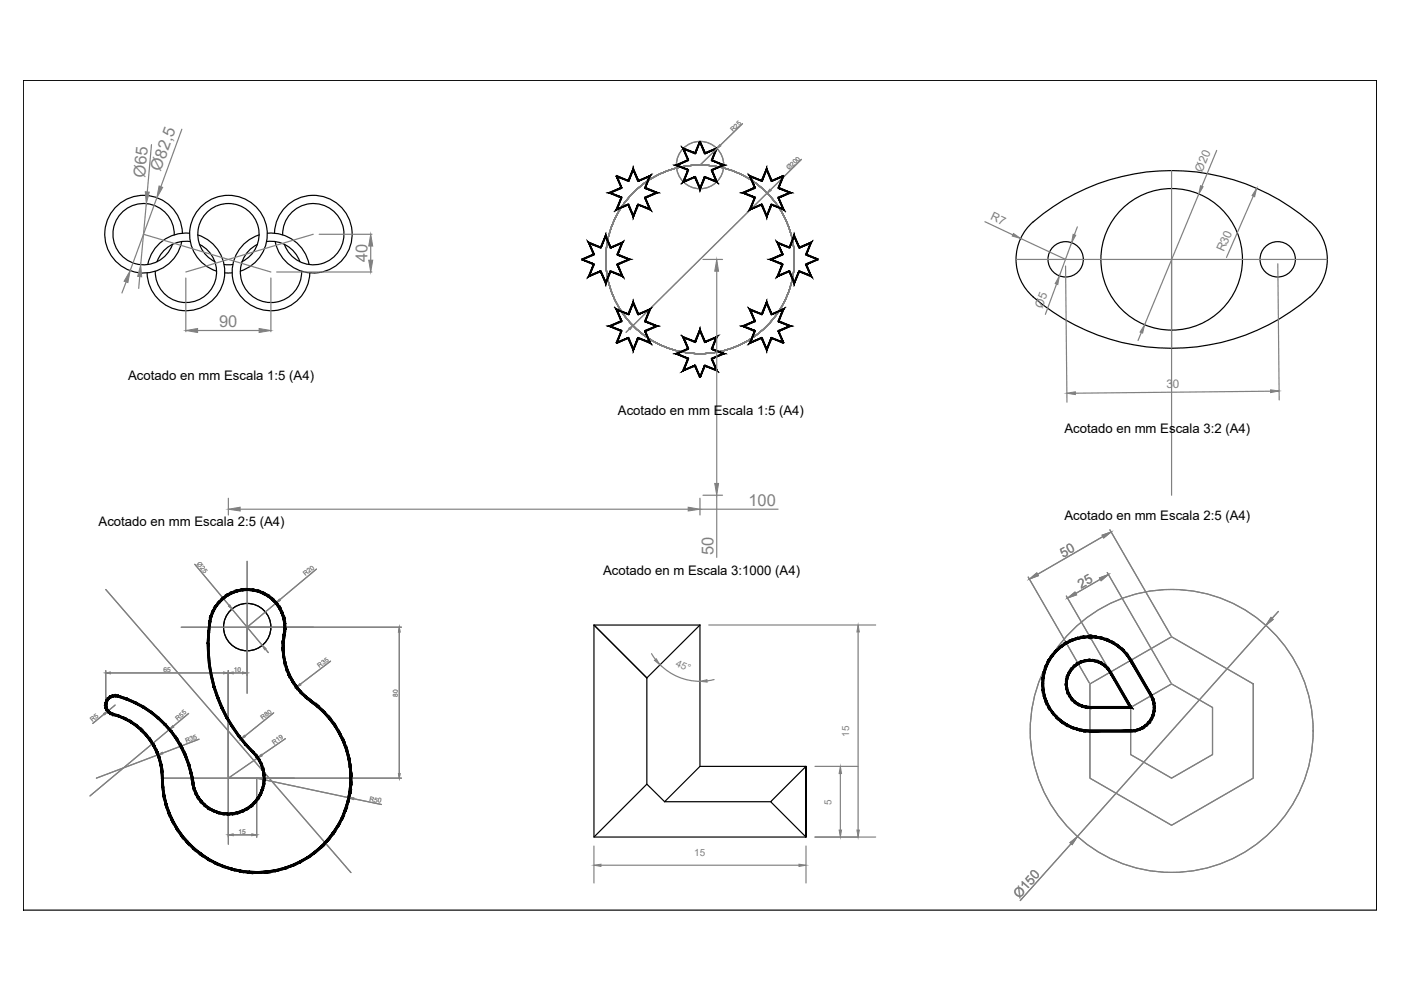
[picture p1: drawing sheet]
<svg xmlns="http://www.w3.org/2000/svg" width="297mm" height="210mm" viewBox="0 0 297 210" stroke-linecap="round" stroke-linejoin="round" font-family="sans-serif">
<defs><g id="words">
<g font-size="3.5" fill="#808080">
<text x="30.8" y="37.7" transform="rotate(-85 30.8 37.7)">Ø65</text>
<text x="34.1" y="36.4" transform="rotate(-70 34.1 36.4)">Ø82,5</text>
<text x="77.9" y="55.6" transform="rotate(-90 77.9 55.6)">40</text>
<text x="46.5" y="69.4">90</text>
<text x="158.7" y="107.3">100</text>
<text x="151.3" y="117.7" transform="rotate(-90 151.3 117.7)">50</text>
</g>
<g font-size="2.8">
<text x="27.2" y="80.5">Acotado en mm Escala 1:5 (A4)</text>
<text x="131" y="88.1">Acotado en mm Escala 1:5 (A4)</text>
<text x="225.7" y="91.7">Acotado en mm Escala 3:2 (A4)</text>
<text x="20.9" y="111.6">Acotado en mm Escala 2:5 (A4)</text>
<text x="225.7" y="110.3">Acotado en mm Escala 2:5 (A4)</text>
<text x="127.9" y="122">Acotado en m Escala 3:1000 (A4)</text>
</g>
<g font-size="2.8" fill="#808080">
<text x="225.4" y="118.3" transform="rotate(-29 225.4 118.3)">50</text>
<text x="229.2" y="124.9" transform="rotate(-30 229.2 124.9)">25</text>
<text x="216.1" y="190.6" transform="rotate(-49 216.1 190.6)">Ø150</text>
</g>
<g font-size="2.5" fill="#808080">
<text x="254.9" y="36.7" transform="rotate(-68 254.9 36.7)">Ø20</text>
<text x="209.9" y="46.5" transform="rotate(25 209.9 46.5)">R7</text>
<text x="259.4" y="53.5" transform="rotate(-66 259.4 53.5)">R30</text>
<text x="221" y="65.5" transform="rotate(-70 221 65.5)">Ø5</text>
<text x="247.3" y="82.2" transform="rotate(-1 247.3 82.2)">30</text>
</g>
<g font-size="2.1" fill="#808080">
<text x="143.2" y="141.2" transform="rotate(23 143.2 141.2)">45°</text>
<text x="180" y="156.2" transform="rotate(-90 180 156.2)">15</text>
<text x="176.3" y="170.6" transform="rotate(-90 176.3 170.6)">5</text>
<text x="147.2" y="181.6">15</text>
</g>
<g font-size="1.4" fill="#808080">
<text x="155.4" y="28" transform="rotate(-44 155.4 28)">R25</text>
<text x="167.3" y="36.1" transform="rotate(-45 167.3 36.1)">Ø200</text>
<text x="41.6" y="119.6" transform="rotate(50 41.6 119.6)">Ø25</text>
<text x="64.8" y="122.2" transform="rotate(-40 64.8 122.2)">R20</text>
<text x="34.7" y="142.4">65</text>
<text x="49.6" y="142.4">10</text>
<text x="67.8" y="141.7" transform="rotate(-37 67.8 141.7)">R35</text>
<text x="84.4" y="147.8" transform="rotate(-90 84.4 147.8)">80</text>
<text x="19.6" y="153.1" transform="rotate(-39 19.6 153.1)">R5</text>
<text x="37.7" y="152.8" transform="rotate(-40 37.7 152.8)">R55</text>
<text x="55.7" y="152.7" transform="rotate(-38 55.7 152.7)">R80</text>
<text x="39.5" y="157.5" transform="rotate(-21 39.5 157.5)">R35</text>
<text x="58.1" y="158" transform="rotate(-36 58.1 158)">R19</text>
<text x="78.3" y="169.8" transform="rotate(11 78.3 169.8)">R50</text>
<text x="50.6" y="176.8">15</text>
</g>
</g></defs>
<!-- layer: 0 -->
<g fill="none" stroke="#000" stroke-width=".25">
<path d="M4.9 17h287v176h-287zM36.9 49.8a6.5 6.5 0 0 0-9-6.1 6.5 6.5 0 0 0-1.9 10.7 6.5 6.5 0 0 0 10.6-2.6M38.7 49.4a8.2 8.2 0 0 0-12-7.1 8.2 8.2 0 0 0-1.2 13.9 8.2 8.2 0 0 0 13-5M40.2 49.5a8.2 8.2 0 0 0-8.9 6.6M40.3 51.2a6.5 6.5 0 0 0-7 4.3M41.9 49.8a8.2 8.2 0 0 1 2.5 14.4 8.2 8.2 0 0 1-13.2-6.3M42.3 51.8a6.5 6.5 0 0 1 .5 11.4 6.5 6.5 0 0 1-9.9-5.7M45.6 55.5a6.5 6.5 0 0 1-2.2-9.9 6.5 6.5 0 0 1 10.1 0 6.5 6.5 0 0 1-2.2 9.9M45.9 57.5a8.2 8.2 0 0 1-4.1-12.7 8.2 8.2 0 0 1 13.3 0 8.2 8.2 0 0 1-4.2 12.7M47.5 56.1h1.8M47.7 57.8h1.5M54.6 51.8a6.5 6.5 0 0 0-.5 11.4 6.5 6.5 0 0 0 9.9-5.7"/>
<path d="M55 49.8a8.2 8.2 0 0 0-2.5 14.4 8.2 8.2 0 0 0 13.2-6.3M56.6 51.2a6.5 6.5 0 0 1 7 4.3M56.7 49.5a8.2 8.2 0 0 1 8.8 6.6M58.2 49.4a8.2 8.2 0 0 1 12-7.1 8.2 8.2 0 0 1 1.2 13.9 8.2 8.2 0 0 1-13.1-5M59.9 49.8a6.5 6.5 0 0 1 9-6.1 6.5 6.5 0 0 1 2 10.7 6.5 6.5 0 0 1-10.6-2.6M219.1 47a45 45 0 0 1 58.6 0M219.1 47a10.5 10.5 0 0 0 0 16 44.8 44.8 0 0 0 59.9-1.3 10.5 10.5 0 0 0-1.2-14.7M125.9 132.5l11.2 11.2M148.4 132.5h-22.5v45h45v-15v15l-7.5-7.5 7.5-7.5h-22.5M148.4 132.5v30M148.4 132.5l-11.3 11.2M137.1 143.7v22.6"/>
<path d="M140.9 170l-3.8-3.7-11.2 11.2M140.9 170h22.5M148.4 162.5l-7.5 7.5"/>
<circle cx="225.9" cy="55" r="3.7"/>
<circle cx="248.4" cy="55" r="15"/>
<circle cx="270.9" cy="55" r="3.7"/>
<circle cx="52.4" cy="133" r="5"/>
</g>
<!-- layer: cota -->
<g fill="none" stroke="#808080" stroke-width=".25">
<path d="M248.4 36.2v68.8M258 31.9l-3.2 7.6M149 55h4.2M152 57.5v45M208.8 47l5.9 2.8M215.4 55h66M216.4 50.6l9.5 4.4M225.9 56.4l.3 28.9M227.2 51.5l-2.6 7M228.4 48.1l-.6 1.7M254.2 41.2l-11.5 27.6M265.7 41.6l-5.7 13"/>
<path d="M270.9 55.9l.3 28.9M224 60.2l-2.4 6.4M242 70.5l-.7 1.7M269.4 82.9l-41.4 .5M41.3 119.6l7.3 8.8M48.4 105.6v3.6M50.9 108h95M52.4 119v28M148.4 105.6v3.6M148.4 108h16.6M149 105h4.2M152 105v13.2"/>
<path d="M233.8 113.8l-13.8 8M235.3 112.3l13 22.5M22.4 125l52 60M38.4 133h46.7M49.2 129.2l6.4 7.6M56.2 137.6l.7 .8M58.5 127.9l-6.1 5.1M67.1 120.7l-7.8 6.5M84.7 134v30M138.1 138.6l.9 1.2M150.3 132.5h35.4M181.9 134v42"/>
<path d="M218 122.4l13 22.4M226.1 126.4l13.5 23.4M233.3 122.8l-5.2 3M234.8 121.4l13.5 23.4M268.4 132.6l-40 44.8M271 129.6l-1.3 1.5M22.1 151.4l-2.4 2M22.4 142.2v7M23.4 142.7h24M24.4 149.5l-1.5 1.3M35.9 154.7l-16.8 14.1M40 151.3l-3.3 2.7"/>
<path d="M42.2 156.7l-7.8 3M48.4 142.2v36.8M49.4 142.7h2M58 151.1l-6.1 5M60.5 156.6l-5 3.5M70.1 140.2l-6.4 4.9M140 141a12 12 0 0 0 8.4 3.5M151.4 144.1l-1.5 .3M231.1 145l17.3-10 17.3 10v20l-17.3 10-17.3-10zM239.7 150l8.7-5 8.7 5v10l-8.7 5-8.7-5zM33.5 160l-13.1 5M34.4 165h50.7"/>
<path d="M49.4 177h4M54.4 165.2v12.3M54.4 165l19.6 4.1M54.7 160.7l-6.3 4.3M75 169.3l5.9 1.3M125.9 179.4v7.8M170.9 179.4v7.8M172.8 177.5h12.9M172.8 162.5h9.1M178.2 164v12M227.1 178.9l-10.8 12M127.4 183.4h42"/>
<circle cx="248.4" cy="155" r="30"/>
</g>
<!-- layer: Cotas -->
<g fill="none" stroke="#808080" stroke-width=".25">
<path d="M32.1 30.7l-.9 10M38.6 27.4l-4.5 12.2M26.7 59.8l-.8 2.3M29.6 58.6l-.2 2.5M30.4 49.7l27 8M31 43.2l-1.2 12.9M33.3 41.9l-5.7 15.5M39.4 58.9v11.4M57.4 58.9v11.4M58.7 57.7h20.2M66.4 49.7l-27 8M67.7 49.7h11.2"/>
<path d="M78.6 52.2v3M41.9 70.1h13"/>
</g>
<g fill="#808080" stroke="#808080" stroke-width=".21">
<path d="M29.8 56.1l.2 2.6-.8-.1z"/>
<path d="M30.8 40.7h.9l-.7 2.5z"/>
<path d="M27.6 57.4l-.5 2.5-.8-.3z"/>
<path d="M33.7 39.4l.8 .3-1.2 2.2z"/>
<path d="M39.4 70.1l2.5-.4v.8z"/>
<path d="M54.9 69.7l2.5 .4-2.5 .4z"/>
<path d="M78.6 49.7l.4 2.5h-.8z"/>
<path d="M78.2 55.2h.8l-.4 2.5z"/>
</g>
<!-- layer: cota -->
<g fill="#808080" stroke="#808080" stroke-width=".21">
<path d="M226.2 83.4l1.8-.3v.6z"/>
<path d="M269.4 82.6l1.8 .3-1.8 .3z"/>
<path d="M266.4 39.9l-.4 1.8-.5-.2z"/>
<path d="M242.7 68.8l-.4 1.8-.6-.2z"/>
<path d="M254.5 39.4l.6 .2-.9 1.6z"/>
<path d="M227.5 49.7l.6 .2-.9 1.6z"/>
<path d="M224.6 58.5l-.3 1.8-.6-.2z"/>
<path d="M214.9 49.5l1.5 1.1-1.8-.5z"/>
<path d="M269.5 130.9l.4 .4-1.5 1.3z"/>
<path d="M226.9 178.7l1.5-1.3-1.1 1.7z"/>
<path d="M233.1 122.5l1.9-.7-1.5 1.3z"/>
<path d="M226.3 126.8l1.6-1.3 .3 .6z"/>
<path d="M233.7 113.5l1.9-.7-1.6 1.3z"/>
<path d="M218.3 122.8l1.5-1.3 .4 .6z"/>
<path d="M181.9 132.5l.3 1.5h-.5z"/>
<path d="M181.7 176h.5l-.3 1.5z"/>
<path d="M178.2 162.5l.2 1.5h-.5z"/>
<path d="M177.9 176h.5l-.2 1.5z"/>
<path d="M169.4 183.2l1.5 .2-1.5 .3z"/>
<path d="M125.9 183.4l1.5-.2v.5z"/>
<path d="M138.8 140l.3-.3 .8 1.3z"/>
<path d="M148.4 144.5l1.5-.4v.5z"/>
<path d="M48.4 177l1-.2v.4z"/>
<path d="M53.4 176.8l1 .2-1 .2z"/>
<path d="M55.4 159.9l.2 .3-.9 .5z"/>
<path d="M51.8 155.9l.2 .3-.9 .5z"/>
<path d="M63.6 145l.2 .2-.9 .5z"/>
<path d="M59.2 127.1l.2 .2-.9 .6z"/>
<path d="M55.6 136.8l.8 .7-.3 .2z"/>
<path d="M48.5 128.5l.2-.2 .5 .9z"/>
<path d="M22.4 142.7l1-.2v.3z"/>
<path d="M47.4 142.5l1 .2-1 .1z"/>
<path d="M84.7 133l.1 1h-.3z"/>
<path d="M84.5 164h.3l-.1 1z"/>
<path d="M48.4 142.7l1-.2v.3z"/>
<path d="M51.4 142.5l1 .2-1 .1z"/>
<path d="M74 169.1l1 .1-.1 .3z"/>
<path d="M36.6 153.9l.2 .2-.9 .6z"/>
<path d="M33.5 160l.9-.5 .1 .3z"/>
<path d="M22 151.3l.9-.5-.7 .7z"/>
<path d="M152 55l.3 2.5h-.8z"/>
<path d="M151.5 102.5h.8l-.3 2.5z"/>
<path d="M48.4 108l2.5-.5v.8z"/>
<path d="M145.9 107.5l2.5 .5-2.5 .3z"/>
</g>
<!-- layer: 0 -->
<circle cx="231.1" cy="135" r=".51" fill="#000"/>
<g fill="#000" stroke="#000" stroke-width=".21">
<path d="M130.6 37.4l1.3 2.4-1.1-2.5zM130.6 37.4l1.3 2.4h-.2z"/>
<path d="M130.6 37.4l1.3 2.4-1.1-2.5zM130.6 37.4l1.3 2.4h-.2z"/>
<path d="M129.5 40.9l2.3-1-.1-.2zM129 40.9l2.7-1.2-2.2 1.2zM129 40.9l2.8 .9-2.3-.9zM129 40.9l2.8 .9-.1 .2z"/>
<path d="M129.5 40.9l2.3-1-.1-.2zM129 40.9l2.7-1.2-2.2 1.2zM129 40.9l2.8 .9-2.3-.9zM129 40.9l2.8 .9-.1 .2z"/>
<path d="M130.7 37.4l2.5 1.1 .1-.2zM130.8 37.2l2.5 1.1-2.6-.9z"/>
<path d="M130.7 37.4l2.5 1.1 .1-.2zM130.8 37.2l2.5 1.1-2.6-.9z"/>
<path d="M134.3 36.1l.9 2.3 .2-.1zM134.3 35.6l1.1 2.7-1.1-2.2zM134.3 35.6l-1 2.8 1-2.3zM134.3 35.6l-1 2.8-.2-.1z"/>
<path d="M134.3 36.1l.9 2.3 .2-.1zM134.3 35.6l1.1 2.7-1.1-2.2zM134.3 35.6l-1 2.8 1-2.3zM134.3 35.6l-1 2.8-.2-.1z"/>
<path d="M137.6 37.5l-.9 2.3h.1zM137.6 37.5l.4-.4-1.2 2.7zM135.3 38.5l2.3-1 .4-.4zM135.3 38.3l2.7-1.2-2.7 1.4z"/>
<path d="M137.6 37.5l-.9 2.3h.1zM137.6 37.5l.4-.4-1.2 2.7zM135.3 38.5l2.3-1 .4-.4zM135.3 38.3l2.7-1.2-2.7 1.4z"/>
<path d="M143.7 35l2.3-.9-.1-.2zM143.2 35l2.7-1.1-2.2 1.1zM143.2 35l2.8 1-2.3-1zM143.2 35l2.8 1-.1 .1z"/>
<path d="M143.7 35l2.3-.9-.1-.2zM143.2 35l2.7-1.1-2.2 1.1zM143.2 35l2.8 1-2.3-1zM143.2 35l2.8 1-.1 .1z"/>
<path d="M145.8 36l-.7 2.4 .9-2.3zM145.8 36l-.7 2.4-.4 .3zM145.1 38.4l-.4 .3 2.6-1.3zM144.7 38.7l2.6-1.3 .1 .2z"/>
<path d="M145.8 36l-.7 2.4 .9-2.3zM145.8 36l-.7 2.4-.4 .3zM145.1 38.4l-.4 .3 2.6-1.3zM144.7 38.7l2.6-1.3 .1 .2z"/>
<path d="M145.1 31.7l2.2 .9 .1-.2zM144.7 31.3l2.7 1.1-2.3-.7zM144.7 31.3l1.3 2.6-.9-2.2zM144.7 31.3l1.3 2.6-.2 .1z"/>
<path d="M145.1 31.7l2.2 .9 .1-.2zM144.7 31.3l2.7 1.1-2.3-.7zM144.7 31.3l1.3 2.6-.9-2.2zM144.7 31.3l1.3 2.6-.2 .1z"/>
<path d="M147.3 37.6l1.1 2.2-.9-2.3zM147.3 37.6l1.1 2.2v.5zM149.3 37.5l-.9 2.3v.5zM149.3 37.5l.2 .1-1.1 2.7z"/>
<path d="M147.3 37.6l1.1 2.2-.9-2.3zM147.3 37.6l1.1 2.2v.5zM149.3 37.5l-.9 2.3v.5zM149.3 37.5l.2 .1-1.1 2.7z"/>
<path d="M148.3 30l-.8 2.6 1-2.6zM148.3 30l-.8 2.6-.2-.1z"/>
<path d="M148.3 30l-.8 2.6 1-2.6zM148.3 30l-.8 2.6-.2-.1z"/>
<path d="M148.3 30l1 2.6 .2-.1zM148.3 30h.2l1 2.5z"/>
<path d="M148.3 30l1 2.6 .2-.1zM148.3 30h.2l1 2.5z"/>
<path d="M149.5 37.4l-.1 .2 2.4 .8zM149.4 37.6l2.4 .8 .3 .3zM150.8 36.1l1 2.3 .3 .3zM150.8 36.1l.2-.1 1.1 2.7z"/>
<path d="M149.5 37.4l-.1 .2 2.4 .8zM149.4 37.6l2.4 .8 .3 .3zM150.8 36.1l1 2.3 .3 .3zM150.8 36.1l.2-.1 1.1 2.7z"/>
<path d="M151.8 31.7l-1 2.2 .2 .1zM151.8 31.7l.3-.4-1.1 2.7zM149.5 32.6l2.3-.9 .3-.4zM149.4 32.4l2.7-1.1-2.6 1.3z"/>
<path d="M151.8 31.7l-1 2.2 .2 .1zM151.8 31.7l.3-.4-1.1 2.7zM149.5 32.6l2.3-.9 .3-.4zM149.4 32.4l2.7-1.1-2.6 1.3z"/>
<path d="M150.9 36v.1l2.2-1.1zM150.9 36.1l2.2-1.1h.6zM150.9 34.1l2.2 .9h.6zM150.9 33.9l2.8 1.1-2.8-.9z"/>
<path d="M150.9 36v.1l2.2-1.1zM150.9 36.1l2.2-1.1h.6zM150.9 34.1l2.2 .9h.6zM150.9 33.9l2.8 1.1-2.8-.9z"/>
<path d="M157.8 40.9l2.3-1-.1-.2zM157.3 40.9l2.7-1.2-2.2 1.2zM157.3 40.9l2.8 .9-2.3-.9zM157.3 40.9l2.8 .9-.1 .2z"/>
<path d="M157.8 40.9l2.3-1-.1-.2zM157.3 40.9l2.7-1.2-2.2 1.2zM157.3 40.9l2.8 .9-2.3-.9zM157.3 40.9l2.8 .9-.1 .2z"/>
<path d="M159.2 37.5l2.3 1v-.2zM158.8 37.1l2.7 1.2-2.3-.8zM158.8 37.1l1.3 2.7-.9-2.3zM158.8 37.1l1.3 2.7h-.1z"/>
<path d="M159.2 37.5l2.3 1v-.2zM158.8 37.1l2.7 1.2-2.3-.8zM158.8 37.1l1.3 2.7-.9-2.3zM158.8 37.1l1.3 2.7h-.1z"/>
<path d="M162.5 36.1l1 2.3 .2-.1zM162.5 35.6l1.2 2.7-1.2-2.2zM162.5 35.6l-.9 2.8 .9-2.3zM162.5 35.6l-.9 2.8-.2-.1z"/>
<path d="M162.5 36.1l1 2.3 .2-.1zM162.5 35.6l1.2 2.7-1.2-2.2zM162.5 35.6l-.9 2.8 .9-2.3zM162.5 35.6l-.9 2.8-.2-.1z"/>
<path d="M166 37.3l-1 2.5h.1zM166 37.3l.2 .1-1.1 2.4z"/>
<path d="M166 37.3l-1 2.5h.1zM166 37.3l.2 .1-1.1 2.4z"/>
<path d="M163.6 38.5l2.5-1.1v-.2zM163.6 38.3l2.5-1.1-2.5 1.3z"/>
<path d="M163.6 38.5l2.5-1.1v-.2zM163.6 38.3l2.5-1.1-2.5 1.3z"/>
<path d="M123.4 54.9v.2l2.5 .8zM123.4 55.1l2.5 .8v.2z"/>
<path d="M123.4 54.9v.2l2.5 .8zM123.4 55.1l2.5 .8v.2z"/>
<path d="M123.4 55.1l2.5-1v-.2zM123.4 54.9l2.5-1-2.5 1.2z"/>
<path d="M123.4 55.1l2.5-1v-.2zM123.4 54.9l2.5-1-2.5 1.2z"/>
<path d="M125.8 56l-.8 2.3 1-2.2zM125.8 56l-.8 2.3-.3 .4zM125 58.3l-.3 .4 2.6-1.3zM124.7 58.7l2.6-1.3 .1 .2z"/>
<path d="M125.8 56l-.8 2.3 1-2.2zM125.8 56l-.8 2.3-.3 .4zM125 58.3l-.3 .4 2.6-1.3zM124.7 58.7l2.6-1.3 .1 .2z"/>
<path d="M125 51.7l2.3 .9 .1-.2zM124.7 51.3l2.7 1.1-2.4-.7zM124.7 51.3l1.3 2.6-1-2.2zM124.7 51.3l1.3 2.6-.2 .1z"/>
<path d="M125 51.7l2.3 .9 .1-.2zM124.7 51.3l2.7 1.1-2.4-.7zM124.7 51.3l1.3 2.6-1-2.2zM124.7 51.3l1.3 2.6-.2 .1z"/>
<path d="M127.3 57.5l1.1 2.2-.9-2.2zM127.3 57.5l1.1 2.2v.6zM129.4 57.5l-1 2.2v.6zM129.4 57.5h.1l-1.1 2.8z"/>
<path d="M127.3 57.5l1.1 2.2-.9-2.2zM127.3 57.5l1.1 2.2v.6zM129.4 57.5l-1 2.2v.6zM129.4 57.5h.1l-1.1 2.8z"/>
<path d="M128.4 50.3l1 2.2h.1zM128.4 49.8l1.1 2.7-1.1-2.2zM128.4 49.8l-.9 2.7 .9-2.2zM128.4 49.8l-.9 2.7h-.2z"/>
<path d="M128.4 50.3l1 2.2h.1zM128.4 49.8l1.1 2.7-1.1-2.2zM128.4 49.8l-.9 2.7 .9-2.2zM128.4 49.8l-.9 2.7h-.2z"/>
<path d="M129.5 57.4l-.1 .2 2.4 .7zM129.4 57.6l2.4 .7 .3 .4zM130.8 56.1l1 2.2 .3 .4zM130.8 56.1l.2-.1 1.1 2.7z"/>
<path d="M129.5 57.4l-.1 .2 2.4 .7zM129.4 57.6l2.4 .7 .3 .4zM130.8 56.1l1 2.2 .3 .4zM130.8 56.1l.2-.1 1.1 2.7z"/>
<path d="M131.8 51.7l-1 2.2 .2 .1zM132.1 51.3l-1.1 2.7 .8-2.3zM129.5 52.6l2.3-.9 .3-.4zM129.4 52.4l2.7-1.1-2.6 1.3z"/>
<path d="M131.8 51.7l-1 2.2 .2 .1zM132.1 51.3l-1.1 2.7 .8-2.3zM129.5 52.6l2.3-.9 .3-.4zM129.4 52.4l2.7-1.1-2.6 1.3z"/>
<path d="M130.9 55.9l.1 .2 2.2-1.1zM131 56.1l2.2-1.1h.5zM130.9 54.1l2.3 .9h.5zM131 53.9l2.7 1.1-2.8-.9z"/>
<path d="M130.9 55.9l.1 .2 2.2-1.1zM131 56.1l2.2-1.1h.5zM130.9 54.1l2.3 .9h.5zM131 53.9l2.7 1.1-2.8-.9z"/>
<path d="M131.7 41.9l-.8 2.3 1-2.3zM131.7 41.9l-.8 2.3-.4 .4zM130.9 44.2l-.4 .4 2.7-1.3zM130.5 44.6l2.7-1.3 .1 .1z"/>
<path d="M131.7 41.9l-.8 2.3 1-2.3zM131.7 41.9l-.8 2.3-.4 .4zM130.9 44.2l-.4 .4 2.7-1.3zM130.5 44.6l2.7-1.3 .1 .1z"/>
<path d="M133.1 43.4l1.2 2.2-1-2.3zM133.1 43.4l1.2 2.2v.5zM135.2 43.3l-.9 2.3v.5zM135.2 43.3l.2 .1-1.1 2.7z"/>
<path d="M133.1 43.4l1.2 2.2-1-2.3zM133.1 43.4l1.2 2.2v.5zM135.2 43.3l-.9 2.3v.5zM135.2 43.3l.2 .1-1.1 2.7z"/>
<path d="M135.3 43.3v.1l2.3 .8zM135.3 43.4l2.3 .8 .4 .4zM136.7 41.9l.9 2.3 .4 .4zM136.7 41.9h.1l1.2 2.7z"/>
<path d="M135.3 43.3v.1l2.3 .8zM135.3 43.4l2.3 .8 .4 .4zM136.7 41.9l.9 2.3 .4 .4zM136.7 41.9h.1l1.2 2.7z"/>
<path d="M136.7 41.8l.1 .2 2.2-1.1zM136.8 42l2.2-1.1h.5zM136.7 39.9l2.3 1h.5zM136.8 39.7l2.7 1.2-2.8-1z"/>
<path d="M136.7 41.8l.1 .2 2.2-1.1zM136.8 42l2.2-1.1h.5zM136.7 39.9l2.3 1h.5zM136.8 39.7l2.7 1.2-2.8-1z"/>
<path d="M160 41.9l-.8 2.3 .9-2.3zM160 41.9l-.8 2.3-.4 .4zM159.2 44.2l-.4 .4 2.7-1.3zM158.8 44.6l2.7-1.3v.1z"/>
<path d="M160 41.9l-.8 2.3 .9-2.3zM160 41.9l-.8 2.3-.4 .4zM159.2 44.2l-.4 .4 2.7-1.3zM158.8 44.6l2.7-1.3v.1z"/>
<path d="M161.4 43.4l1.1 2.2-.9-2.3zM161.4 43.4l1.1 2.2v.5zM163.5 43.3l-1 2.3v.5zM163.5 43.3l.2 .1-1.2 2.7z"/>
<path d="M161.4 43.4l1.1 2.2-.9-2.3zM161.4 43.4l1.1 2.2v.5zM163.5 43.3l-1 2.3v.5zM163.5 43.3l.2 .1-1.2 2.7z"/>
<path d="M163.6 43.3v.1l2.3 .8zM163.6 43.4l2.3 .8 .4 .4zM165 41.9l.9 2.3 .4 .4zM165 41.9h.1l1.2 2.7z"/>
<path d="M163.6 43.3v.1l2.3 .8zM163.6 43.4l2.3 .8 .4 .4zM165 41.9l.9 2.3 .4 .4zM165 41.9h.1l1.2 2.7z"/>
<path d="M165 41.8l.1 .2 2.2-1.1zM165.1 42l2.2-1.1h.5zM165 39.9l2.3 1h.5zM165.1 39.7l2.7 1.2-2.8-1z"/>
<path d="M165 41.8l.1 .2 2.2-1.1zM165.1 42l2.2-1.1h.5zM165 39.9l2.3 1h.5zM165.1 39.7l2.7 1.2-2.8-1z"/>
<path d="M163.6 55l2.3-.9-.1-.2zM163.1 55l2.7-1.1-2.2 1.1zM163.1 55l2.8 .9-2.3-.9zM163.1 55l2.8 .9-.1 .2z"/>
<path d="M163.6 55l2.3-.9-.1-.2zM163.1 55l2.7-1.1-2.2 1.1zM163.1 55l2.8 .9-2.3-.9zM163.1 55l2.8 .9-.1 .2z"/>
<path d="M165.8 56l-.8 2.3 1-2.2zM165.8 56l-.8 2.3-.3 .4zM165 58.3l-.3 .4 2.6-1.3zM164.7 58.7l2.6-1.3 .1 .2z"/>
<path d="M165.8 56l-.8 2.3 1-2.2zM165.8 56l-.8 2.3-.3 .4zM165 58.3l-.3 .4 2.6-1.3zM164.7 58.7l2.6-1.3 .1 .2z"/>
<path d="M165 51.7l2.3 .9 .1-.2zM164.7 51.3l2.7 1.1-2.4-.7zM164.7 51.3l1.3 2.6-1-2.2zM164.7 51.3l1.3 2.6-.2 .1z"/>
<path d="M165 51.7l2.3 .9 .1-.2zM164.7 51.3l2.7 1.1-2.4-.7zM164.7 51.3l1.3 2.6-1-2.2zM164.7 51.3l1.3 2.6-.2 .1z"/>
<path d="M167.3 57.5l1.1 2.2-.9-2.2zM167.3 57.5l1.1 2.2v.6zM169.4 57.5l-1 2.2v.6zM169.4 57.5h.1l-1.1 2.8z"/>
<path d="M167.3 57.5l1.1 2.2-.9-2.2zM167.3 57.5l1.1 2.2v.6zM169.4 57.5l-1 2.2v.6zM169.4 57.5h.1l-1.1 2.8z"/>
<path d="M168.4 50.3l1 2.2h.1zM168.4 49.8l1.1 2.7-1.1-2.2zM168.4 49.8l-.9 2.7 .9-2.2zM168.4 49.8l-.9 2.7h-.2z"/>
<path d="M168.4 50.3l1 2.2h.1zM168.4 49.8l1.1 2.7-1.1-2.2zM168.4 49.8l-.9 2.7 .9-2.2zM168.4 49.8l-.9 2.7h-.2z"/>
<path d="M169.5 57.4l-.1 .2 2.4 .7zM169.4 57.6l2.4 .7 .3 .4zM170.8 56.1l1 2.2 .3 .4zM170.8 56.1l.2-.1 1.1 2.7z"/>
<path d="M169.5 57.4l-.1 .2 2.4 .7zM169.4 57.6l2.4 .7 .3 .4zM170.8 56.1l1 2.2 .3 .4zM170.8 56.1l.2-.1 1.1 2.7z"/>
<path d="M171.8 51.7l-1 2.2 .2 .1zM172.1 51.3l-1.1 2.7 .8-2.3zM169.5 52.6l2.3-.9 .3-.4zM169.4 52.4l2.7-1.1-2.6 1.3z"/>
<path d="M171.8 51.7l-1 2.2 .2 .1zM172.1 51.3l-1.1 2.7 .8-2.3zM169.5 52.6l2.3-.9 .3-.4zM169.4 52.4l2.7-1.1-2.6 1.3z"/>
<path d="M170.9 55.9v.2l2.5-1.2zM170.9 56.1l2.5-1.2v.2z"/>
<path d="M170.9 55.9v.2l2.5-1.2zM170.9 56.1l2.5-1.2v.2z"/>
<path d="M170.9 54.1l2.5 1v-.2zM170.9 53.9l2.5 1-2.5-.8z"/>
<path d="M170.9 54.1l2.5 1v-.2zM170.9 53.9l2.5 1-2.5-.8z"/>
<path d="M130.7 72.6l.1 .2 2.4-1.2zM130.8 72.8l2.4-1.2 .1 .1z"/>
<path d="M130.7 72.6l.1 .2 2.4-1.2zM130.8 72.8l2.4-1.2 .1 .1z"/>
<path d="M129.5 69.1l2.3-.9-.1-.2zM129 69.1l2.7-1.1-2.2 1.1zM129 69.1l2.8 1-2.3-1zM129 69.1l2.8 1-.1 .2z"/>
<path d="M129.5 69.1l2.3-.9-.1-.2zM129 69.1l2.7-1.1-2.2 1.1zM129 69.1l2.8 1-2.3-1zM129 69.1l2.8 1-.1 .2z"/>
<path d="M131.7 70.2l-.9 2.5 1.1-2.5zM131.7 70.2l-.9 2.5h-.2z"/>
<path d="M131.7 70.2l-.9 2.5 1.1-2.5zM131.7 70.2l-.9 2.5h-.2z"/>
<path d="M130.9 65.8l2.3 .9 .1-.1zM130.5 65.4l2.8 1.2-2.4-.8zM130.5 65.4l1.4 2.7-1-2.3zM130.5 65.4l1.4 2.7-.2 .1z"/>
<path d="M130.9 65.8l2.3 .9 .1-.1zM130.5 65.4l2.8 1.2-2.4-.8zM130.5 65.4l1.4 2.7-1-2.3zM130.5 65.4l1.4 2.7-.2 .1z"/>
<path d="M133.1 71.7l1.2 2.2-1-2.3zM133.1 71.7l1.2 2.2v.5zM135.2 71.6l-.9 2.3v.5zM135.2 71.6l.2 .1-1.1 2.7z"/>
<path d="M133.1 71.7l1.2 2.2-1-2.3zM133.1 71.7l1.2 2.2v.5zM135.2 71.6l-.9 2.3v.5zM135.2 71.6l.2 .1-1.1 2.7z"/>
<path d="M134.3 64.4l.9 2.3 .2-.1zM134.3 63.9l1.1 2.7-1.1-2.2zM134.3 63.9l-1 2.8 1-2.3zM134.3 63.9l-1 2.8-.2-.1z"/>
<path d="M134.3 64.4l.9 2.3 .2-.1zM134.3 63.9l1.1 2.7-1.1-2.2zM134.3 63.9l-1 2.8 1-2.3zM134.3 63.9l-1 2.8-.2-.1z"/>
<path d="M135.3 71.6v.1l2.3 .8zM135.3 71.7l2.3 .8 .4 .4zM136.7 70.2l.9 2.3 .4 .4zM136.7 70.2h.1l1.2 2.7z"/>
<path d="M135.3 71.6v.1l2.3 .8zM135.3 71.7l2.3 .8 .4 .4zM136.7 70.2l.9 2.3 .4 .4zM136.7 70.2h.1l1.2 2.7z"/>
<path d="M137.6 65.8l-.9 2.3 .1 .1zM137.6 65.8l.4-.4-1.2 2.8zM135.3 66.7l2.3-.9 .4-.4zM135.3 66.6l2.7-1.2-2.7 1.3z"/>
<path d="M137.6 65.8l-.9 2.3 .1 .1zM137.6 65.8l.4-.4-1.2 2.8zM135.3 66.7l2.3-.9 .4-.4zM135.3 66.6l2.7-1.2-2.7 1.3z"/>
<path d="M136.7 70.1l.1 .2 2.2-1.2zM136.8 70.3l2.2-1.2h.5zM136.7 68.2l2.3 .9h.5zM136.8 68l2.7 1.1-2.8-.9z"/>
<path d="M136.7 70.1l.1 .2 2.2-1.2zM136.8 70.3l2.2-1.2h.5zM136.7 68.2l2.3 .9h.5zM136.8 68l2.7 1.1-2.8-.9z"/>
<path d="M143.7 75l2.3-.9-.1-.2zM143.2 75l2.7-1.1-2.2 1.1zM143.2 75l2.8 1-2.3-1zM143.2 75l2.8 1-.1 .1z"/>
<path d="M143.7 75l2.3-.9-.1-.2zM143.2 75l2.7-1.1-2.2 1.1zM143.2 75l2.8 1-2.3-1zM143.2 75l2.8 1-.1 .1z"/>
<path d="M145.8 76l-.7 2.4 .9-2.3zM145.8 76l-.7 2.4-.4 .3zM144.7 78.7l2.6-1.3-2.2 1zM144.7 78.7l2.6-1.3 .1 .2z"/>
<path d="M145.8 76l-.7 2.4 .9-2.3zM145.8 76l-.7 2.4-.4 .3zM144.7 78.7l2.6-1.3-2.2 1zM144.7 78.7l2.6-1.3 .1 .2z"/>
<path d="M145.1 71.6l2.2 1 .1-.2zM144.7 71.3l2.7 1.1-2.3-.8zM144.7 71.3l1.3 2.6-.9-2.3zM144.7 71.3l1.3 2.6-.2 .1z"/>
<path d="M145.1 71.6l2.2 1 .1-.2zM144.7 71.3l2.7 1.1-2.3-.8zM144.7 71.3l1.3 2.6-.9-2.3zM144.7 71.3l1.3 2.6-.2 .1z"/>
<path d="M147.3 77.5l1.2 2.5-1-2.5zM147.3 77.5l1.2 2.5h-.2z"/>
<path d="M147.3 77.5l1.2 2.5-1-2.5zM147.3 77.5l1.2 2.5h-.2z"/>
<path d="M149.3 77.5l-1 2.5h.2zM149.3 77.5h.2l-1 2.5z"/>
<path d="M149.3 77.5l-1 2.5h.2zM149.3 77.5h.2l-1 2.5z"/>
<path d="M148.4 70.2l.9 2.3 .2-.1zM148.4 69.7l1.1 2.7-1.1-2.2zM148.4 69.7l-.9 2.8 .9-2.3zM148.4 69.7l-.9 2.8-.2-.1z"/>
<path d="M148.4 70.2l.9 2.3 .2-.1zM148.4 69.7l1.1 2.7-1.1-2.2zM148.4 69.7l-.9 2.8 .9-2.3zM148.4 69.7l-.9 2.8-.2-.1z"/>
<path d="M149.5 77.4l-.1 .2 2.4 .8zM149.4 77.6l2.4 .8 .3 .3zM150.8 76.1l1 2.3 .3 .3zM150.8 76.1l.2-.1 1.1 2.7z"/>
<path d="M149.5 77.4l-.1 .2 2.4 .8zM149.4 77.6l2.4 .8 .3 .3zM150.8 76.1l1 2.3 .3 .3zM150.8 76.1l.2-.1 1.1 2.7z"/>
<path d="M151.8 71.6l-1 2.3 .2 .1zM151.8 71.6l.3-.3-1.1 2.7zM149.5 72.6l2.3-1 .3-.3zM149.4 72.4l2.7-1.1-2.6 1.3z"/>
<path d="M151.8 71.6l-1 2.3 .2 .1zM151.8 71.6l.3-.3-1.1 2.7zM149.5 72.6l2.3-1 .3-.3zM149.4 72.4l2.7-1.1-2.6 1.3z"/>
<path d="M150.9 76v.1l2.2-1.1zM150.9 76.1l2.2-1.1h.6zM150.9 74.1l2.2 .9h.6zM150.9 73.9l2.8 1.1-2.8-.9z"/>
<path d="M150.9 76v.1l2.2-1.1zM150.9 76.1l2.2-1.1h.6zM150.9 74.1l2.2 .9h.6zM150.9 73.9l2.8 1.1-2.8-.9z"/>
<path d="M157.8 69.1l2.3-.9-.1-.2zM157.3 69.1l2.7-1.1-2.2 1.1zM157.3 69.1l2.8 1-2.3-1zM157.3 69.1l2.8 1-.1 .2z"/>
<path d="M157.8 69.1l2.3-.9-.1-.2zM157.3 69.1l2.7-1.1-2.2 1.1zM157.3 69.1l2.8 1-2.3-1zM157.3 69.1l2.8 1-.1 .2z"/>
<path d="M160 70.2l-.8 2.3 .9-2.3zM160 70.2l-.8 2.3-.4 .4zM159.2 72.5l-.4 .4 2.7-1.3zM158.8 72.9l2.7-1.3v.1z"/>
<path d="M160 70.2l-.8 2.3 .9-2.3zM160 70.2l-.8 2.3-.4 .4zM159.2 72.5l-.4 .4 2.7-1.3zM158.8 72.9l2.7-1.3v.1z"/>
<path d="M159.2 65.8l2.3 .9v-.1zM158.8 65.4l2.7 1.2-2.3-.8zM158.8 65.4l1.3 2.7-.9-2.3zM158.8 65.4l1.3 2.7-.1 .1z"/>
<path d="M159.2 65.8l2.3 .9v-.1zM158.8 65.4l2.7 1.2-2.3-.8zM158.8 65.4l1.3 2.7-.9-2.3zM158.8 65.4l1.3 2.7-.1 .1z"/>
<path d="M161.4 71.7l1.1 2.2-.9-2.3zM161.4 71.7l1.1 2.2v.5zM163.5 71.6l-1 2.3v.5zM163.5 71.6l.2 .1-1.2 2.7z"/>
<path d="M161.4 71.7l1.1 2.2-.9-2.3zM161.4 71.7l1.1 2.2v.5zM163.5 71.6l-1 2.3v.5zM163.5 71.6l.2 .1-1.2 2.7z"/>
<path d="M162.5 64.4l1 2.3 .2-.1zM162.5 63.9l1.2 2.7-1.2-2.2zM162.5 63.9l-.9 2.8 .9-2.3zM162.5 63.9l-.9 2.8-.2-.1z"/>
<path d="M162.5 64.4l1 2.3 .2-.1zM162.5 63.9l1.2 2.7-1.2-2.2zM162.5 63.9l-.9 2.8 .9-2.3zM162.5 63.9l-.9 2.8-.2-.1z"/>
<path d="M163.6 71.6v.1l2.5 .9zM163.6 71.7l2.5 .9v.2z"/>
<path d="M163.6 71.6v.1l2.5 .9zM163.6 71.7l2.5 .9v.2z"/>
<path d="M165.9 65.8l-.9 2.3 .1 .1zM165.9 65.8l.4-.4-1.2 2.8zM163.6 66.7l2.3-.9 .4-.4zM163.6 66.6l2.7-1.2-2.7 1.3z"/>
<path d="M165.9 65.8l-.9 2.3 .1 .1zM165.9 65.8l.4-.4-1.2 2.8zM163.6 66.7l2.3-.9 .4-.4zM163.6 66.6l2.7-1.2-2.7 1.3z"/>
<path d="M165 70.1l.1 .2 2.2-1.2zM165.1 70.3l2.2-1.2h.5zM165 68.2l2.3 .9h.5zM165.1 68l2.7 1.1-2.8-.9z"/>
<path d="M165 70.1l.1 .2 2.2-1.2zM165.1 70.3l2.2-1.2h.5zM165 68.2l2.3 .9h.5zM165.1 68l2.7 1.1-2.8-.9z"/>
<path d="M165 70.2l1 2.5h.2zM165 70.2h.1l1.1 2.5z"/>
<path d="M165 70.2l1 2.5h.2zM165 70.2h.1l1.1 2.5z"/>
<path d="M239.2 138.8l.7 1.1-.3 .2zM238.9 139l.7 1.1-.4-1.3zM238.3 137.8l.9 1-.3 .2zM238.3 137.8l-.3 .3 .9 .9zM237.3 136.9l1 .9-.3 .3zM237.3 136.9l-.2 .3 .9 .9zM236.2 136.2l1.1 .7-.2 .3zM236.2 136.2l-.2 .3 1.1 .7zM235 135.6l1.2 .6-.2 .3zM235 135.6l-.2 .3 1.2 .6zM233.7 135.1l1.3 .5-.2 .3zM233.7 135.1l-.1 .4 1.2 .4zM232.4 134.9l1.3 .2-.1 .4zM232.4 134.9v.4l1.2 .2zM231.1 134.8l1.3 .1v.4zM231.1 134.8v.4l1.3 .1zM229.7 134.9l1.4-.1v.4zM229.7 134.9l.1 .4 1.3-.1zM228.5 135.1l1.2-.2 .1 .4zM228.5 135.1v.4l1.3-.2zM227.2 135.6l1.3-.5v.4zM227.2 135.6l.1 .3 1.2-.4zM226 136.2l1.2-.6 .1 .3zM226 136.2l.2 .3 1.1-.6zM224.9 136.9l1.1-.7 .2 .3zM224.9 136.9l.2 .3 1.1-.7zM223.9 137.8l1-.9 .2 .3zM223.9 137.8l.2 .3 1-.9zM223.9 137.8l.2 .3-1.1 .7zM223 138.8l.3 .2 .8-.9zM223 138.8l.3 .2-1.1 .9zM222.2 139.9l.4 .2 .7-1.1zM222.2 139.9l.4 .2-1 1zM222.6 140.1l-1 1 .4 .1zM221.6 141.1l.4 .1-.8 1.1zM222 141.2l-.8 1.1 .4 .2zM221.2 142.3l.4 .2-.6 1.2zM221.6 142.5l-.6 1.2h.3zM221 143.7h.3l-.4 1.3zM221.3 143.7l-.4 1.3h.4zM220.9 145h.4l-.3 1.3zM221.3 145l-.3 1.3h.3zM221 146.3h.3l-.1 1.3zM221.3 146.3l-.1 1.3 .4-.1zM221.2 147.6l.4-.1v1.4zM221.6 147.5v1.4l.4-.2zM221.6 148.9l.4-.2 .2 1.4zM222 148.7l.2 1.4 .4-.2zM222.2 150.1l.4-.2 .4 1.3zM222.6 149.9l.4 1.3 .3-.2zM223 151.2l.3-.2 .6 1.2zM223.3 151l.6 1.2 .2-.3zM224.1 151.9l.8 1.2-1-.9zM224.1 151.9l.8 1.2 .2-.3zM225.1 152.8l.9 1-1.1-.7zM225.1 152.8l.9 1 .2-.3zM226.2 153.5l1 .9-1.2-.6zM226.2 153.5l1 .9 .1-.3zM227.3 154.1l1.2 .7-1.3-.4zM227.3 154.1l1.2 .7v-.4zM228.5 154.4l1.2 .7-1.2-.3zM228.5 154.4l1.2 .7 .1-.4zM229.8 154.7l1.3 .5-1.4-.1zM229.8 154.7l1.3 .5v-.4z"/>
<path d="M239.2 138.8l.7 1.1-.3 .2zM238.9 139l.7 1.1-.4-1.3zM238.3 137.8l.9 1-.3 .2zM238.3 137.8l-.3 .3 .9 .9zM237.3 136.9l1 .9-.3 .3zM237.3 136.9l-.2 .3 .9 .9zM236.2 136.2l1.1 .7-.2 .3zM236.2 136.2l-.2 .3 1.1 .7zM235 135.6l1.2 .6-.2 .3zM235 135.6l-.2 .3 1.2 .6zM233.7 135.1l1.3 .5-.2 .3zM233.7 135.1l-.1 .4 1.2 .4zM232.4 134.9l1.3 .2-.1 .4zM232.4 134.9v.4l1.2 .2zM231.1 134.8l1.3 .1v.4zM231.1 134.8v.4l1.3 .1zM229.7 134.9l1.4-.1v.4zM229.7 134.9l.1 .4 1.3-.1zM228.5 135.1l1.2-.2 .1 .4zM228.5 135.1v.4l1.3-.2zM227.2 135.6l1.3-.5v.4zM227.2 135.6l.1 .3 1.2-.4zM226 136.2l1.2-.6 .1 .3zM226 136.2l.2 .3 1.1-.6zM224.9 136.9l1.1-.7 .2 .3zM224.9 136.9l.2 .3 1.1-.7zM223.9 137.8l1-.9 .2 .3zM223.9 137.8l.2 .3 1-.9zM223.9 137.8l.2 .3-1.1 .7zM223 138.8l.3 .2 .8-.9zM223 138.8l.3 .2-1.1 .9zM222.2 139.9l.4 .2 .7-1.1zM222.2 139.9l.4 .2-1 1zM222.6 140.1l-1 1 .4 .1zM221.6 141.1l.4 .1-.8 1.1zM222 141.2l-.8 1.1 .4 .2zM221.2 142.3l.4 .2-.6 1.2zM221.6 142.5l-.6 1.2h.3zM221 143.7h.3l-.4 1.3zM221.3 143.7l-.4 1.3h.4zM220.9 145h.4l-.3 1.3zM221.3 145l-.3 1.3h.3zM221 146.3h.3l-.1 1.3zM221.3 146.3l-.1 1.3 .4-.1zM221.2 147.6l.4-.1v1.4zM221.6 147.5v1.4l.4-.2zM221.6 148.9l.4-.2 .2 1.4zM222 148.7l.2 1.4 .4-.2zM222.2 150.1l.4-.2 .4 1.3zM222.6 149.9l.4 1.3 .3-.2zM223 151.2l.3-.2 .6 1.2zM223.3 151l.6 1.2 .2-.3zM224.1 151.9l.8 1.2-1-.9zM224.1 151.9l.8 1.2 .2-.3zM225.1 152.8l.9 1-1.1-.7zM225.1 152.8l.9 1 .2-.3zM226.2 153.5l1 .9-1.2-.6zM226.2 153.5l1 .9 .1-.3zM227.3 154.1l1.2 .7-1.3-.4zM227.3 154.1l1.2 .7v-.4zM228.5 154.4l1.2 .7-1.2-.3zM228.5 154.4l1.2 .7 .1-.4zM229.8 154.7l1.3 .5-1.4-.1zM229.8 154.7l1.3 .5v-.4z"/>
<path d="M52.3 157.7l1.6 1.7-.3 .3zM52 158l1.6 1.7-1.3-2zM50.8 155.9l1.5 1.8-.3 .3zM50.5 156.2l1.5 1.8-1.2-2.1zM49.5 154l1.3 1.9-.3 .3zM49.1 154.2l1.4 2-1-2.2zM48.2 152l1.3 2-.4 .2zM47.9 152.2l1.2 2-.9-2.2zM47.2 150l1 2-.3 .2zM46.8 150.1l1.1 2.1-.7-2.2zM46.3 147.8l.9 2.2-.4 .1zM46 148l.8 2.1-.5-2.3zM45.6 145.6l.7 2.2-.3 .2zM45.2 145.7l.8 2.3-.4-2.4zM45 143.4l.6 2.2-.4 .1zM44.6 143.4l.6 2.3-.2-2.3zM44.6 141.1l.4 2.3h-.4zM44.2 141.1l.4 2.3v-2.3zM44.4 138.7l.2 2.4h-.4zM44 138.8l.2 2.3 .2-2.4zM44.3 136.4l.1 2.3-.4 .1zM43.9 136.4l.1 2.4 .3-2.4zM44.4 134.1l-.1 2.3h-.4zM44.1 134.1l-.2 2.3 .5-2.3zM44.7 131.8l-.3 2.3h-.3zM44.3 131.7l-.2 2.4 .6-2.3zM44.9 130.7l-.2 1.1-.4-.1zM44.6 130.6l-.3 1.1 .6-1zM45.4 129.6l-.5 1.1-.3-.1zM45 129.5l-.4 1.1 .8-1zM45 129.5l.9-.8-.5 .9zM45.6 128.5l-.6 1 .9-.8zM45.6 128.5l1-.7-.7 .9zM46.3 127.5l-.7 1 1-.7zM46.3 127.5l1.1-.5-.8 .8zM47.2 126.7l-.9 .8 1.1-.5zM47.2 126.7l1.1-.4-.9 .7zM47.2 126.7l1.1-.4-.2-.3zM48.1 126l1.2-.2-1 .5zM48.1 126l1.2-.2-.1-.4zM49.2 125.4h1.2l-1.1 .4zM49.2 125.4h1.2l-.1-.3zM50.3 125.1l1.2 .1-1.1 .2zM50.3 125.1l1.2 .1v-.3zM51.5 124.9l1.1 .3h-1.1zM51.5 124.9l1.1 .3v-.4zM52.6 124.8l1.1 .5-1.1-.1zM52.6 124.8l1.1 .5 .1-.4zM53.8 124.9l1 .7-1.1-.3zM53.8 124.9l1 .7 .2-.4zM55 125.2l.9 .8-1.1-.4zM55 125.2l.9 .8 .2-.3zM56.1 125.7l.8 .9-1-.6zM56.1 125.7l.8 .9 .2-.3zM57.1 126.3l.6 1-.8-.7zM57.1 126.3l.6 1 .3-.3zM57.7 127.3l.3-.3 .5 1.1zM58 127l.5 1.1 .3-.2zM58.5 128.1l.3-.2 .3 1.1zM58.8 127.9l.3 1.1 .4-.2zM59.1 129l.4-.2 .1 1.3zM59.5 128.8l.1 1.3 .4-.2zM59.6 130.1l.4-.2v1.2zM60 129.9v1.2l.4-.1zM60 131.1l.4-.1-.2 1.3zM60.4 131l-.2 1.3 .4-.1zM60.2 132.3l.4-.1-.4 1.2zM60.6 132.2l-.4 1.2h.4zM60.2 133.4h.4l-.5 1.1zM60.6 133.4l-.5 1.1h.4zM60.1 134.5h.4l-.7 1.4zM60.5 134.5l-.7 1.4 .5 .1zM59.8 135.9l.5 .1-.5 1.4zM60.3 136l-.5 1.4h.4zM59.8 137.4h.4l-.3 1.5zM60.2 137.4l-.3 1.5h.4zM59.9 138.9h.4l-.1 1.5zM60.3 138.9l-.1 1.5 .4-.1zM60.2 140.4l.4-.1v1.5zM60.6 140.3v1.5l.3-.1zM60.6 141.8l.3-.1 .2 1.5zM60.9 141.7l.2 1.5 .4-.2zM61.1 143.2l.4-.2 .3 1.5zM61.5 143l.3 1.5 .4-.2zM61.8 144.5l.4-.2 .4 1.4zM62.2 144.3l.4 1.4 .4-.2zM62.6 145.7l.4-.2 .6 1.4zM63 145.5l.6 1.4 .3-.3zM63.9 146.6l.8 1.3-1.1-1zM63.9 146.6l.8 1.3 .2-.3zM64.9 147.6l.9 1.2-1.1-.9zM64.9 147.6l.9 1.2 .3-.3z"/>
<path d="M52.3 157.7l1.6 1.7-.3 .3zM52 158l1.6 1.7-1.3-2zM50.8 155.9l1.5 1.8-.3 .3zM50.5 156.2l1.5 1.8-1.2-2.1zM49.5 154l1.3 1.9-.3 .3zM49.1 154.2l1.4 2-1-2.2zM48.2 152l1.3 2-.4 .2zM47.9 152.2l1.2 2-.9-2.2zM47.2 150l1 2-.3 .2zM46.8 150.1l1.1 2.1-.7-2.2zM46.3 147.8l.9 2.2-.4 .1zM46 148l.8 2.1-.5-2.3zM45.6 145.6l.7 2.2-.3 .2zM45.2 145.7l.8 2.3-.4-2.4zM45 143.4l.6 2.2-.4 .1zM44.6 143.4l.6 2.3-.2-2.3zM44.6 141.1l.4 2.3h-.4zM44.2 141.1l.4 2.3v-2.3zM44.4 138.7l.2 2.4h-.4zM44 138.8l.2 2.3 .2-2.4zM44.3 136.4l.1 2.3-.4 .1zM43.9 136.4l.1 2.4 .3-2.4zM44.4 134.1l-.1 2.3h-.4zM44.1 134.1l-.2 2.3 .5-2.3zM44.7 131.8l-.3 2.3h-.3zM44.3 131.7l-.2 2.4 .6-2.3zM44.9 130.7l-.2 1.1-.4-.1zM44.6 130.6l-.3 1.1 .6-1zM45.4 129.6l-.5 1.1-.3-.1zM45 129.5l-.4 1.1 .8-1zM45 129.5l.9-.8-.5 .9zM45.6 128.5l-.6 1 .9-.8zM45.6 128.5l1-.7-.7 .9zM46.3 127.5l-.7 1 1-.7zM46.3 127.5l1.1-.5-.8 .8zM47.2 126.7l-.9 .8 1.1-.5zM47.2 126.7l1.1-.4-.9 .7zM47.2 126.7l1.1-.4-.2-.3zM48.1 126l1.2-.2-1 .5zM48.1 126l1.2-.2-.1-.4zM49.2 125.4h1.2l-1.1 .4zM49.2 125.4h1.2l-.1-.3zM50.3 125.1l1.2 .1-1.1 .2zM50.3 125.1l1.2 .1v-.3zM51.5 124.9l1.1 .3h-1.1zM51.5 124.9l1.1 .3v-.4zM52.6 124.8l1.1 .5-1.1-.1zM52.6 124.8l1.1 .5 .1-.4zM53.8 124.9l1 .7-1.1-.3zM53.8 124.9l1 .7 .2-.4zM55 125.2l.9 .8-1.1-.4zM55 125.2l.9 .8 .2-.3zM56.1 125.7l.8 .9-1-.6zM56.1 125.7l.8 .9 .2-.3zM57.1 126.3l.6 1-.8-.7zM57.1 126.3l.6 1 .3-.3zM57.7 127.3l.3-.3 .5 1.1zM58 127l.5 1.1 .3-.2zM58.5 128.1l.3-.2 .3 1.1zM58.8 127.9l.3 1.1 .4-.2zM59.1 129l.4-.2 .1 1.3zM59.5 128.8l.1 1.3 .4-.2zM59.6 130.1l.4-.2v1.2zM60 129.9v1.2l.4-.1zM60 131.1l.4-.1-.2 1.3zM60.4 131l-.2 1.3 .4-.1zM60.2 132.3l.4-.1-.4 1.2zM60.6 132.2l-.4 1.2h.4zM60.2 133.4h.4l-.5 1.1zM60.6 133.4l-.5 1.1h.4zM60.1 134.5h.4l-.7 1.4zM60.5 134.5l-.7 1.4 .5 .1zM59.8 135.9l.5 .1-.5 1.4zM60.3 136l-.5 1.4h.4zM59.8 137.4h.4l-.3 1.5zM60.2 137.4l-.3 1.5h.4zM59.9 138.9h.4l-.1 1.5zM60.3 138.9l-.1 1.5 .4-.1zM60.2 140.4l.4-.1v1.5zM60.6 140.3v1.5l.3-.1zM60.6 141.8l.3-.1 .2 1.5zM60.9 141.7l.2 1.5 .4-.2zM61.1 143.2l.4-.2 .3 1.5zM61.5 143l.3 1.5 .4-.2zM61.8 144.5l.4-.2 .4 1.4zM62.2 144.3l.4 1.4 .4-.2zM62.6 145.7l.4-.2 .6 1.4zM63 145.5l.6 1.4 .3-.3zM63.9 146.6l.8 1.3-1.1-1zM63.9 146.6l.8 1.3 .2-.3zM64.9 147.6l.9 1.2-1.1-.9zM64.9 147.6l.9 1.2 .3-.3z"/>
<path d="M66.1 148.5l1.2 1.5-1.5-1.2zM66.1 148.5l1.2 1.5 .2-.4zM67.5 149.6l1.1 1.6-1.3-1.2zM67.5 149.6l1.1 1.6 .3-.3zM68.6 151.2l.3-.3 .9 1.7zM68.9 150.9l.9 1.7 .4-.3zM69.8 152.6l.4-.3 .7 1.8zM70.2 152.3l.7 1.8 .4-.2zM70.9 154.1l.4-.2 .6 1.8zM71.3 153.9l.6 1.8 .3-.2zM71.9 155.7l.3-.2 .5 1.8zM72.2 155.5l.5 1.8 .4-.1zM72.7 157.3l.4-.1 .2 1.9zM73.1 157.2l.2 1.9 .4-.2zM73.3 159.1l.4-.2 .1 1.9zM73.7 158.9l.1 1.9h.4zM73.8 160.8h.4l-.1 1.9zM74.2 160.8l-.1 1.9 .4-.1zM74.1 162.7l.4-.1-.3 1.9zM74.5 162.6l-.3 1.9h.4zM74.2 164.5h.4l-.4 1.8zM74.6 164.5l-.4 1.8 .4 .1zM74.2 166.3l.4 .1-.7 1.8zM74.6 166.4l-.7 1.8h.5zM73.9 168.2h.5l-.8 1.8zM74.4 168.2l-.8 1.8 .3 .1zM73.6 170l.3 .1-.9 1.6zM73.9 170.1l-.9 1.6 .4 .2zM73 171.7l.4 .2-1.1 1.6zM73.4 171.9l-1.1 1.6 .4 .1zM72.3 173.5l.4 .1-1.3 1.5zM72.7 173.6l-1.3 1.5 .4 .2zM71.4 175.1l.4 .2-1.4 1.3zM70.4 176.6l.4 .2 1-1.5zM70.4 176.6l.4 .2-1.5 1.2zM69.3 178l.3 .3 1.2-1.5zM69.3 178l.3 .3-1.6 1.1zM68 179.4l.3 .3 1.3-1.4zM66.6 180.6l1.4-1.2 .3 .3zM66.6 180.6l.3 .3 1.4-1.2zM65.1 181.7l1.5-1.1 .3 .3zM65.1 181.7l.2 .3 1.6-1.1zM63.5 182.6l1.6-.9 .2 .3zM63.5 182.6l.2 .3 1.6-.9zM61.8 183.4l1.7-.8 .2 .3zM61.8 183.4l.2 .3 1.7-.8zM60.1 184l1.7-.6 .2 .3zM60.1 184l.1 .3 1.8-.6zM58.3 184.4l1.8-.4 .1 .3zM58.3 184.4l.1 .4 1.8-.5zM56.5 184.7l1.8-.3 .1 .4zM56.5 184.7v.4l1.9-.3zM54.7 184.8l1.8-.1v.4zM54.7 184.8v.4l1.8-.1zM52.8 184.7l1.9 .1v.4zM52.8 184.7v.4l1.9 .1zM51 184.5l1.8 .2v.4zM51 184.5l-.1 .4 1.9 .2zM49.2 184.1l1.8 .4-.1 .4zM49.2 184.1l-.1 .4 1.8 .4zM47.4 183.5l1.8 .6-.1 .4zM47.4 183.5l-.1 .4 1.8 .6zM45.7 182.8l1.7 .7-.1 .4zM45.7 182.8l-.1 .3 1.7 .8zM44.1 181.9l1.6 .9-.1 .3zM44.1 181.9l-.2 .4 1.7 .8zM42.6 180.9l1.5 1-.2 .4zM42.6 180.9l-.2 .3 1.5 1.1zM41.2 179.7l1.4 1.2-.2 .3zM41.2 179.7l-.3 .3 1.5 1.2zM39.9 178.4l1.3 1.3-.3 .3zM39.9 178.4l-.3 .3 1.3 1.3zM38.7 177l1.2 1.4-.3 .3zM38.3 177.3l1.3 1.4-.9-1.7zM37.6 175.5l1.1 1.5-.4 .3zM37.3 175.7l1 1.6-.7-1.8zM36.7 173.9l.9 1.6-.3 .2zM36.4 174l.9 1.7-.6-1.8zM36 172.2l.7 1.7-.3 .1zM35.6 172.4l.8 1.6-.4-1.8zM35.4 170.4l.6 1.8-.4 .2zM35 170.6l.6 1.8-.2-2zM35 168.7l.4 1.7-.4 .2zM34.6 168.8l.4 1.8v-1.9zM34.7 166.8l.3 1.9-.4 .1zM34.3 166.9l.3 1.9 .1-2zM34.6 165l.1 1.8-.4 .1zM34.2 165l.1 1.9 .3-1.9zM34.5 163.5l.1 1.5h-.4zM34.1 163.6l.1 1.4 .3-1.5zM34.3 162.2l.2 1.3-.4 .1zM33.9 162.2l.2 1.4 .2-1.4zM34 160.8l.3 1.4h-.4zM33.6 160.9l.3 1.3 .1-1.4zM33.5 159.4l.5 1.4-.4 .1zM33.1 159.6l.5 1.3-.1-1.5zM32.8 158.1l.7 1.3-.4 .2zM32.5 158.3l.6 1.3-.3-1.5zM32.1 156.9l.7 1.2-.3 .2zM31.7 157.1l.8 1.2-.4-1.4zM31.2 155.8l.9 1.1-.4 .2zM30.9 156l.8 1.1-.5-1.3zM30.2 154.7l1 1.1-.3 .2zM30.2 154.7l-.3 .3 1 1zM29.1 153.8l1.1 .9-.3 .3zM29.1 153.8l-.2 .3 1 .9zM27.9 152.9l1.2 .9-.2 .3zM27.9 152.9l-.2 .4 1.2 .8zM26.7 152.2l1.2 .7-.2 .4zM26.7 152.2l-.2 .4 1.2 .7zM25.3 151.7l1.4 .5-.2 .4zM25.3 151.7l-.1 .3 1.3 .6zM23.9 151.2l1.4 .5-.1 .3zM23.9 151.2v.5l1.3 .3z"/>
<path d="M66.1 148.5l1.2 1.5-1.5-1.2zM66.1 148.5l1.2 1.5 .2-.4zM67.5 149.6l1.1 1.6-1.3-1.2zM67.5 149.6l1.1 1.6 .3-.3zM68.6 151.2l.3-.3 .9 1.7zM68.9 150.9l.9 1.7 .4-.3zM69.8 152.6l.4-.3 .7 1.8zM70.2 152.3l.7 1.8 .4-.2zM70.9 154.1l.4-.2 .6 1.8zM71.3 153.9l.6 1.8 .3-.2zM71.9 155.7l.3-.2 .5 1.8zM72.2 155.5l.5 1.8 .4-.1zM72.7 157.3l.4-.1 .2 1.9zM73.1 157.2l.2 1.9 .4-.2zM73.3 159.1l.4-.2 .1 1.9zM73.7 158.9l.1 1.9h.4zM73.8 160.8h.4l-.1 1.9zM74.2 160.8l-.1 1.9 .4-.1zM74.1 162.7l.4-.1-.3 1.9zM74.5 162.6l-.3 1.9h.4zM74.2 164.5h.4l-.4 1.8zM74.6 164.5l-.4 1.8 .4 .1zM74.2 166.3l.4 .1-.7 1.8zM74.6 166.4l-.7 1.8h.5zM73.9 168.2h.5l-.8 1.8zM74.4 168.2l-.8 1.8 .3 .1zM73.6 170l.3 .1-.9 1.6zM73.9 170.1l-.9 1.6 .4 .2zM73 171.7l.4 .2-1.1 1.6zM73.4 171.9l-1.1 1.6 .4 .1zM72.3 173.5l.4 .1-1.3 1.5zM72.7 173.6l-1.3 1.5 .4 .2zM71.4 175.1l.4 .2-1.4 1.3zM70.4 176.6l.4 .2 1-1.5zM70.4 176.6l.4 .2-1.5 1.2zM69.3 178l.3 .3 1.2-1.5zM69.3 178l.3 .3-1.6 1.1zM68 179.4l.3 .3 1.3-1.4zM66.6 180.6l1.4-1.2 .3 .3zM66.6 180.6l.3 .3 1.4-1.2zM65.1 181.7l1.5-1.1 .3 .3zM65.1 181.7l.2 .3 1.6-1.1zM63.5 182.6l1.6-.9 .2 .3zM63.5 182.6l.2 .3 1.6-.9zM61.8 183.4l1.7-.8 .2 .3zM61.8 183.4l.2 .3 1.7-.8zM60.1 184l1.7-.6 .2 .3zM60.1 184l.1 .3 1.8-.6zM58.3 184.4l1.8-.4 .1 .3zM58.3 184.4l.1 .4 1.8-.5zM56.5 184.7l1.8-.3 .1 .4zM56.5 184.7v.4l1.9-.3zM54.7 184.8l1.8-.1v.4zM54.7 184.8v.4l1.8-.1zM52.8 184.7l1.9 .1v.4zM52.8 184.7v.4l1.9 .1zM51 184.5l1.8 .2v.4zM51 184.5l-.1 .4 1.9 .2zM49.2 184.1l1.8 .4-.1 .4zM49.2 184.1l-.1 .4 1.8 .4zM47.4 183.5l1.8 .6-.1 .4zM47.4 183.5l-.1 .4 1.8 .6zM45.7 182.8l1.7 .7-.1 .4zM45.7 182.8l-.1 .3 1.7 .8zM44.1 181.9l1.6 .9-.1 .3zM44.1 181.9l-.2 .4 1.7 .8zM42.6 180.9l1.5 1-.2 .4zM42.6 180.9l-.2 .3 1.5 1.1zM41.2 179.7l1.4 1.2-.2 .3zM41.2 179.7l-.3 .3 1.5 1.2zM39.9 178.4l1.3 1.3-.3 .3zM39.9 178.4l-.3 .3 1.3 1.3zM38.7 177l1.2 1.4-.3 .3zM38.3 177.3l1.3 1.4-.9-1.7zM37.6 175.5l1.1 1.5-.4 .3zM37.3 175.7l1 1.6-.7-1.8zM36.7 173.9l.9 1.6-.3 .2zM36.4 174l.9 1.7-.6-1.8zM36 172.2l.7 1.7-.3 .1zM35.6 172.4l.8 1.6-.4-1.8zM35.4 170.4l.6 1.8-.4 .2zM35 170.6l.6 1.8-.2-2zM35 168.7l.4 1.7-.4 .2zM34.6 168.8l.4 1.8v-1.9zM34.7 166.8l.3 1.9-.4 .1zM34.3 166.9l.3 1.9 .1-2zM34.6 165l.1 1.8-.4 .1zM34.2 165l.1 1.9 .3-1.9zM34.5 163.5l.1 1.5h-.4zM34.1 163.6l.1 1.4 .3-1.5zM34.3 162.2l.2 1.3-.4 .1zM33.9 162.2l.2 1.4 .2-1.4zM34 160.8l.3 1.4h-.4zM33.6 160.9l.3 1.3 .1-1.4zM33.5 159.4l.5 1.4-.4 .1zM33.1 159.6l.5 1.3-.1-1.5zM32.8 158.1l.7 1.3-.4 .2zM32.5 158.3l.6 1.3-.3-1.5zM32.1 156.9l.7 1.2-.3 .2zM31.7 157.1l.8 1.2-.4-1.4zM31.2 155.8l.9 1.1-.4 .2zM30.9 156l.8 1.1-.5-1.3zM30.2 154.7l1 1.1-.3 .2zM30.2 154.7l-.3 .3 1 1zM29.1 153.8l1.1 .9-.3 .3zM29.1 153.8l-.2 .3 1 .9zM27.9 152.9l1.2 .9-.2 .3zM27.9 152.9l-.2 .4 1.2 .8zM26.7 152.2l1.2 .7-.2 .4zM26.7 152.2l-.2 .4 1.2 .7zM25.3 151.7l1.4 .5-.2 .4zM25.3 151.7l-.1 .3 1.3 .6zM23.9 151.2l1.4 .5-.1 .3zM23.9 151.2v.5l1.3 .3z"/>
<path d="M231.1 149.8v.4l8.3-.4zM231.1 150.2l8.3-.4 .7 .4zM235.2 142.6l4.2 7.2 .7 .4zM235.2 142.6l.4-.2 4.5 7.8z"/>
<path d="M231.1 154.8v.4l8.6-.4zM231.1 155.2l8.6-.4v.4z"/>
<path d="M231.1 149.8v.4l8.3-.4zM231.1 150.2l8.3-.4 .7 .4zM235.2 142.6l4.2 7.2 .7 .4zM235.2 142.6l.4-.2 4.5 7.8z"/>
<path d="M231.1 154.8v.4l8.6-.4zM231.1 155.2l8.6-.4v.4z"/>
<path d="M235.1 141.7l.5 .7-.4 .2zM234.8 141.9l.4 .7-.1-.9zM234.4 141l.7 .7-.3 .2zM234.4 141l-.2 .3 .6 .6zM233.7 140.5l.7 .5-.2 .3zM233.7 140.5l-.2 .4 .7 .4zM232.9 140.1l.8 .4-.2 .4zM232.9 140.1l-.2 .4 .8 .4zM232 139.9l.9 .2-.2 .4zM232 139.9l-.1 .4 .8 .2zM231.1 139.8l.9 .1-.1 .4zM231.1 139.8v.4l.8 .1zM230.2 139.9l.9-.1v.4zM230.2 139.9v.4l.9-.1zM229.3 140.1l.9-.2v.4zM229.3 140.1l.1 .4 .8-.2zM228.5 140.5l.8-.4 .1 .4zM228.5 140.5l.2 .4 .7-.4zM227.7 141l.8-.5 .2 .4zM227.7 141l.3 .3 .7-.4zM227.7 141l.3 .3-.9 .4zM227.1 141.7l.3 .2 .6-.6zM227.1 141.7l.3 .2-.8 .5zM226.6 142.4l.3 .2 .5-.7zM226.6 142.4l.3 .2-.7 .6zM226.2 143.2l.4 .2 .3-.8zM226.2 143.2l.4 .2-.6 .7zM226.6 143.4l-.6 .7 .3 .1zM226 144.1l.3 .1-.4 .8zM226.3 144.2l-.4 .8h.4zM225.9 145h.4l-.3 .9zM226.3 145l-.3 .9 .3-.1zM226 145.9l.3-.1-.1 1zM226.3 145.8l-.1 1 .4-.1zM226.2 146.8l.4-.1v.9zM226.6 146.7v.9l.3-.2zM226.6 147.6l.3-.2 .2 1zM226.9 147.4l.2 1 .3-.3zM227.1 148.4l.3-.3 .3 .9zM227.4 148.1l.3 .9 .3-.3zM228 148.7l.5 .8-.8-.5zM228 148.7l.5 .8 .2-.3zM228.7 149.2l.6 .7-.8-.4zM228.7 149.2l.6 .7 .1-.4zM229.4 149.5l.8 .6-.9-.2zM229.4 149.5l.8 .6v-.4zM230.2 149.7l.9 .5-.9-.1zM230.2 149.7l.9 .5v-.4z"/>
<path d="M235.1 141.7l.5 .7-.4 .2zM234.8 141.9l.4 .7-.1-.9zM234.4 141l.7 .7-.3 .2zM234.4 141l-.2 .3 .6 .6zM233.7 140.5l.7 .5-.2 .3zM233.7 140.5l-.2 .4 .7 .4zM232.9 140.1l.8 .4-.2 .4zM232.9 140.1l-.2 .4 .8 .4zM232 139.9l.9 .2-.2 .4zM232 139.9l-.1 .4 .8 .2zM231.1 139.8l.9 .1-.1 .4zM231.1 139.8v.4l.8 .1zM230.2 139.9l.9-.1v.4zM230.2 139.9v.4l.9-.1zM229.3 140.1l.9-.2v.4zM229.3 140.1l.1 .4 .8-.2zM228.5 140.5l.8-.4 .1 .4zM228.5 140.5l.2 .4 .7-.4zM227.7 141l.8-.5 .2 .4zM227.7 141l.3 .3 .7-.4zM227.7 141l.3 .3-.9 .4zM227.1 141.7l.3 .2 .6-.6zM227.1 141.7l.3 .2-.8 .5zM226.6 142.4l.3 .2 .5-.7zM226.6 142.4l.3 .2-.7 .6zM226.2 143.2l.4 .2 .3-.8zM226.2 143.2l.4 .2-.6 .7zM226.6 143.4l-.6 .7 .3 .1zM226 144.1l.3 .1-.4 .8zM226.3 144.2l-.4 .8h.4zM225.9 145h.4l-.3 .9zM226.3 145l-.3 .9 .3-.1zM226 145.9l.3-.1-.1 1zM226.3 145.8l-.1 1 .4-.1zM226.2 146.8l.4-.1v.9zM226.6 146.7v.9l.3-.2zM226.6 147.6l.3-.2 .2 1zM226.9 147.4l.2 1 .3-.3zM227.1 148.4l.3-.3 .3 .9zM227.4 148.1l.3 .9 .3-.3zM228 148.7l.5 .8-.8-.5zM228 148.7l.5 .8 .2-.3zM228.7 149.2l.6 .7-.8-.4zM228.7 149.2l.6 .7 .1-.4zM229.4 149.5l.8 .6-.9-.2zM229.4 149.5l.8 .6v-.4zM230.2 149.7l.9 .5-.9-.1zM230.2 149.7l.9 .5v-.4z"/>
<path d="M239.7 154.8l1 .3-1 .1zM239.7 154.8l1 .3-.1-.4zM240.6 154.7l.9 .2-.8 .2zM240.6 154.7l.9 .2-.1-.4zM241.4 154.5h.9l-.8 .4zM241.4 154.5h.9l-.2-.4zM242.1 154.1l1-.1-.8 .5zM242.1 154.1l1-.1-.3-.3zM242.8 153.7l.9-.4-.6 .7zM242.8 153.7l.9-.4-.3-.2zM243.4 153.1l.8-.5-.5 .7zM243.9 152.4l-.5 .7 .8-.5zM243.9 152.4l.7-.6-.4 .8zM244.2 151.7l-.3 .7 .7-.6zM244.8 150.9l-.2 .9-.4-.1zM244.5 150.8l-.3 .9 .6-.8zM244.9 150l-.1 .9-.3-.1zM244.5 150v.8l.4-.8zM244.8 149.1l.1 .9h-.4zM244.5 149.2v.8l.3-.9zM244.6 148.2l.2 .9-.3 .1zM244.2 148.4l.3 .8 .1-1zM244.2 147.4l.4 .8-.4 .2zM243.9 147.6l.3 .8v-1z"/>
<path d="M239.7 154.8l1 .3-1 .1zM239.7 154.8l1 .3-.1-.4zM240.6 154.7l.9 .2-.8 .2zM240.6 154.7l.9 .2-.1-.4zM241.4 154.5h.9l-.8 .4zM241.4 154.5h.9l-.2-.4zM242.1 154.1l1-.1-.8 .5zM242.1 154.1l1-.1-.3-.3zM242.8 153.7l.9-.4-.6 .7zM242.8 153.7l.9-.4-.3-.2zM243.4 153.1l.8-.5-.5 .7zM243.9 152.4l-.5 .7 .8-.5zM243.9 152.4l.7-.6-.4 .8zM244.2 151.7l-.3 .7 .7-.6zM244.8 150.9l-.2 .9-.4-.1zM244.5 150.8l-.3 .9 .6-.8zM244.9 150l-.1 .9-.3-.1zM244.5 150v.8l.4-.8zM244.8 149.1l.1 .9h-.4zM244.5 149.2v.8l.3-.9zM244.6 148.2l.2 .9-.3 .1zM244.2 148.4l.3 .8 .1-1zM244.2 147.4l.4 .8-.4 .2zM243.9 147.6l.3 .8v-1z"/>
<path d="M239.6 140.1l4.3 7.5 .3-.2zM239.6 140.1l.3-.2 4.3 7.5z"/>
<path d="M239.6 140.1l4.3 7.5 .3-.2zM239.6 140.1l.3-.2 4.3 7.5z"/>
<path d="M40.6 165h.4l-.3 1.1zM41 165l-.3 1.1 .4-.1zM40.7 166.1l.4-.1-.2 1.1zM41.1 166l-.2 1.1h.4zM40.9 167.1h.4v1.1zM41.3 167.1v1.1l.4-.2zM41.3 168.2l.4-.2 .1 1.1zM41.7 168l.1 1.1 .3-.2zM41.8 169.1l.3-.2 .3 1.1zM42.1 168.9l.3 1.1 .4-.2zM42.4 170l.4-.2 .5 1zM42.8 169.8l.5 1 .2-.3zM43.5 170.5l.6 1-.8-.7zM43.5 170.5l.6 1 .2-.3zM44.3 171.2l.8 .8-1-.5zM44.3 171.2l.8 .8 .1-.3zM45.2 171.7l.9 .7-1-.4zM45.2 171.7l.9 .7 .1-.3zM46.2 172.1l.9 .6-1-.3zM46.2 172.1l.9 .6 .1-.4zM47.2 172.3l1 .5-1.1-.1zM47.2 172.3l1 .5v-.4zM48.2 172.4l1.1 .3-1.1 .1zM48.2 172.4l1.1 .3v-.3zM49.3 172.4l1.1 .1-1.1 .2zM49.3 172.4l1.1 .1-.1-.4zM50.3 172.1l1.1 .1-1 .3zM50.3 172.1l1.1 .1-.1-.4zM51.3 171.8l1.1-.1-1 .5zM51.3 171.8l1.1-.1-.2-.4zM52.2 171.3l1.1-.2-.9 .6zM52.2 171.3l1.1-.2-.2-.4zM53.1 170.7l1-.4-.8 .8zM53.1 170.7l1-.4-.3-.3zM53.8 170l1-.5-.7 .8zM54.5 169.2l-.7 .8 1-.5zM54.5 169.2l.9-.7-.6 1zM55 168.3l-.5 .9 .9-.7zM55.8 167.5l-.4 1-.4-.2zM55.4 167.4l-.4 .9 .8-.8zM56.1 166.5l-.3 1-.4-.1zM55.7 166.4l-.3 1 .7-.9zM56.2 165.4l-.1 1.1-.4-.1zM55.8 165.4l-.1 1 .5-1zM56.2 164.3v1.1h-.4zM55.8 164.3v1.1l.4-1.1zM56 163.2l.2 1.1h-.4zM55.6 163.3l.2 1 .2-1.1zM55.7 162.2l.3 1-.4 .1zM55.3 162.3l.3 1 .1-1.1zM55.2 161.2l.5 1-.4 .1zM54.8 161.3l.5 1-.1-1.1zM54.6 160.2l.6 1-.4 .1zM54.3 160.5l.5 .8-.2-1.1zM53.9 159.4l.7 .8-.3 .3zM53.6 159.7l.7 .8-.4-1.1z"/>
<path d="M40.6 165h.4l-.3 1.1zM41 165l-.3 1.1 .4-.1zM40.7 166.1l.4-.1-.2 1.1zM41.1 166l-.2 1.1h.4zM40.9 167.1h.4v1.1zM41.3 167.1v1.1l.4-.2zM41.3 168.2l.4-.2 .1 1.1zM41.7 168l.1 1.1 .3-.2zM41.8 169.1l.3-.2 .3 1.1zM42.1 168.9l.3 1.1 .4-.2zM42.4 170l.4-.2 .5 1zM42.8 169.8l.5 1 .2-.3zM43.5 170.5l.6 1-.8-.7zM43.5 170.5l.6 1 .2-.3zM44.3 171.2l.8 .8-1-.5zM44.3 171.2l.8 .8 .1-.3zM45.2 171.7l.9 .7-1-.4zM45.2 171.7l.9 .7 .1-.3zM46.2 172.1l.9 .6-1-.3zM46.2 172.1l.9 .6 .1-.4zM47.2 172.3l1 .5-1.1-.1zM47.2 172.3l1 .5v-.4zM48.2 172.4l1.1 .3-1.1 .1zM48.2 172.4l1.1 .3v-.3zM49.3 172.4l1.1 .1-1.1 .2zM49.3 172.4l1.1 .1-.1-.4zM50.3 172.1l1.1 .1-1 .3zM50.3 172.1l1.1 .1-.1-.4zM51.3 171.8l1.1-.1-1 .5zM51.3 171.8l1.1-.1-.2-.4zM52.2 171.3l1.1-.2-.9 .6zM52.2 171.3l1.1-.2-.2-.4zM53.1 170.7l1-.4-.8 .8zM53.1 170.7l1-.4-.3-.3zM53.8 170l1-.5-.7 .8zM54.5 169.2l-.7 .8 1-.5zM54.5 169.2l.9-.7-.6 1zM55 168.3l-.5 .9 .9-.7zM55.8 167.5l-.4 1-.4-.2zM55.4 167.4l-.4 .9 .8-.8zM56.1 166.5l-.3 1-.4-.1zM55.7 166.4l-.3 1 .7-.9zM56.2 165.4l-.1 1.1-.4-.1zM55.8 165.4l-.1 1 .5-1zM56.2 164.3v1.1h-.4zM55.8 164.3v1.1l.4-1.1zM56 163.2l.2 1.1h-.4zM55.6 163.3l.2 1 .2-1.1zM55.7 162.2l.3 1-.4 .1zM55.3 162.3l.3 1 .1-1.1zM55.2 161.2l.5 1-.4 .1zM54.8 161.3l.5 1-.1-1.1zM54.6 160.2l.6 1-.4 .1zM54.3 160.5l.5 .8-.2-1.1zM53.9 159.4l.7 .8-.3 .3zM53.6 159.7l.7 .8-.4-1.1z"/>
<path d="M40.7 164l.4 1.9-.4 .1zM40.3 164.1l.4 1.9v-2zM40.2 162l.5 2-.4 .1zM39.8 162.2l.5 1.9-.1-2.1zM39.5 160.2l.7 1.8-.4 .2zM39.1 160.3l.7 1.9-.3-2zM38.7 158.3l.8 1.9-.4 .1zM38.3 158.6l.8 1.7-.4-2zM37.7 156.6l1 1.7-.4 .3zM37.3 156.9l1 1.7-.6-2zM36.5 155l1.2 1.6-.4 .3zM36.2 155.3l1.1 1.6-.8-1.9zM35.2 153.5l1.3 1.5-.3 .3zM34.9 153.8l1.3 1.5-1-1.8zM33.7 152.1l1.5 1.4-.3 .3zM33.7 152.1l-.2 .3 1.4 1.4zM32.2 150.8l1.5 1.3-.2 .3zM32.2 150.8l-.3 .4 1.6 1.2zM30.5 149.7l1.7 1.1-.3 .4zM30.5 149.7l-.2 .4 1.6 1.1zM28.7 148.8l1.8 .9-.2 .4zM28.7 148.8l-.1 .4 1.7 .9zM26.9 148l1.8 .8-.1 .4zM26.9 148l-.1 .4 1.8 .8zM25 147.4l1.9 .6-.1 .4zM25 147.4l-.1 .4 1.9 .6zM24.5 147.3l.5 .1-.1 .4zM24.5 147.3l-.1 .4 .5 .1zM23.9 147.4l.6-.1-.1 .4zM23.9 147.4v.4l.5-.1zM23.3 147.6l.6-.2v.4zM23.3 147.6l.2 .3 .4-.1zM22.8 147.9l.5-.3 .2 .3zM22.8 147.9l.3 .3 .4-.3zM22.8 147.9l.3 .3-.6 .2zM22.5 148.4l.3 .2 .3-.4zM22.5 148.4l.3 .2-.5 .3zM22.3 148.9l.4 .1 .1-.4zM22.3 148.9l.4 .1-.5 .5zM22.7 149l-.5 .5h.4zM22.2 149.5h.4l-.3 .6zM22.6 149.5l-.3 .6 .4-.1zM22.3 150.1l.4-.1-.2 .6zM22.7 150l-.2 .6 .3-.2zM22.5 150.6l.3-.2 .1 .7zM22.8 150.4l.1 .7 .2-.3zM23.1 150.8l.2 .6-.4-.3zM23.1 150.8l.2 .6 .2-.3zM23.5 151.1l.4 .6-.6-.3zM23.5 151.1l.4 .6v-.5z"/>
<path d="M40.7 164l.4 1.9-.4 .1zM40.3 164.1l.4 1.9v-2zM40.2 162l.5 2-.4 .1zM39.8 162.2l.5 1.9-.1-2.1zM39.5 160.2l.7 1.8-.4 .2zM39.1 160.3l.7 1.9-.3-2zM38.7 158.3l.8 1.9-.4 .1zM38.3 158.6l.8 1.7-.4-2zM37.7 156.6l1 1.7-.4 .3zM37.3 156.9l1 1.7-.6-2zM36.5 155l1.2 1.6-.4 .3zM36.2 155.3l1.1 1.6-.8-1.9zM35.2 153.5l1.3 1.5-.3 .3zM34.9 153.8l1.3 1.5-1-1.8zM33.7 152.1l1.5 1.4-.3 .3zM33.7 152.1l-.2 .3 1.4 1.4zM32.2 150.8l1.5 1.3-.2 .3zM32.2 150.8l-.3 .4 1.6 1.2zM30.5 149.7l1.7 1.1-.3 .4zM30.5 149.7l-.2 .4 1.6 1.1zM28.7 148.8l1.8 .9-.2 .4zM28.7 148.8l-.1 .4 1.7 .9zM26.9 148l1.8 .8-.1 .4zM26.9 148l-.1 .4 1.8 .8zM25 147.4l1.9 .6-.1 .4zM25 147.4l-.1 .4 1.9 .6zM24.5 147.3l.5 .1-.1 .4zM24.5 147.3l-.1 .4 .5 .1zM23.9 147.4l.6-.1-.1 .4zM23.9 147.4v.4l.5-.1zM23.3 147.6l.6-.2v.4zM23.3 147.6l.2 .3 .4-.1zM22.8 147.9l.5-.3 .2 .3zM22.8 147.9l.3 .3 .4-.3zM22.8 147.9l.3 .3-.6 .2zM22.5 148.4l.3 .2 .3-.4zM22.5 148.4l.3 .2-.5 .3zM22.3 148.9l.4 .1 .1-.4zM22.3 148.9l.4 .1-.5 .5zM22.7 149l-.5 .5h.4zM22.2 149.5h.4l-.3 .6zM22.6 149.5l-.3 .6 .4-.1zM22.3 150.1l.4-.1-.2 .6zM22.7 150l-.2 .6 .3-.2zM22.5 150.6l.3-.2 .1 .7zM22.8 150.4l.1 .7 .2-.3zM23.1 150.8l.2 .6-.4-.3zM23.1 150.8l.2 .6 .2-.3zM23.5 151.1l.4 .6-.6-.3zM23.5 151.1l.4 .6v-.5z"/>
</g>
<!-- layer: ctoa -->
<g fill="none" stroke="#808080" stroke-width=".25">
<path d="M152 31.5l-3.6 3.5M157.4 26.2l-4.7 4.6M169.9 33.8l-6.5 6.5M162.6 41l-28.4 28.1M133.5 69.7l-.8 .8"/>
<circle cx="148.4" cy="35" r="5"/>
<circle cx="148.4" cy="55" r="20"/>
</g>
<g fill="#808080" stroke="#808080" stroke-width=".21">
<path d="M133.3 69.6l.9-.5-.6 .8z"/>
<path d="M163.2 40.1l.3 .3-.9 .6z"/>
<path d="M152.6 30.7l.2 .2-.8 .6z"/>
</g>
<use href="#words"/>
</svg>
